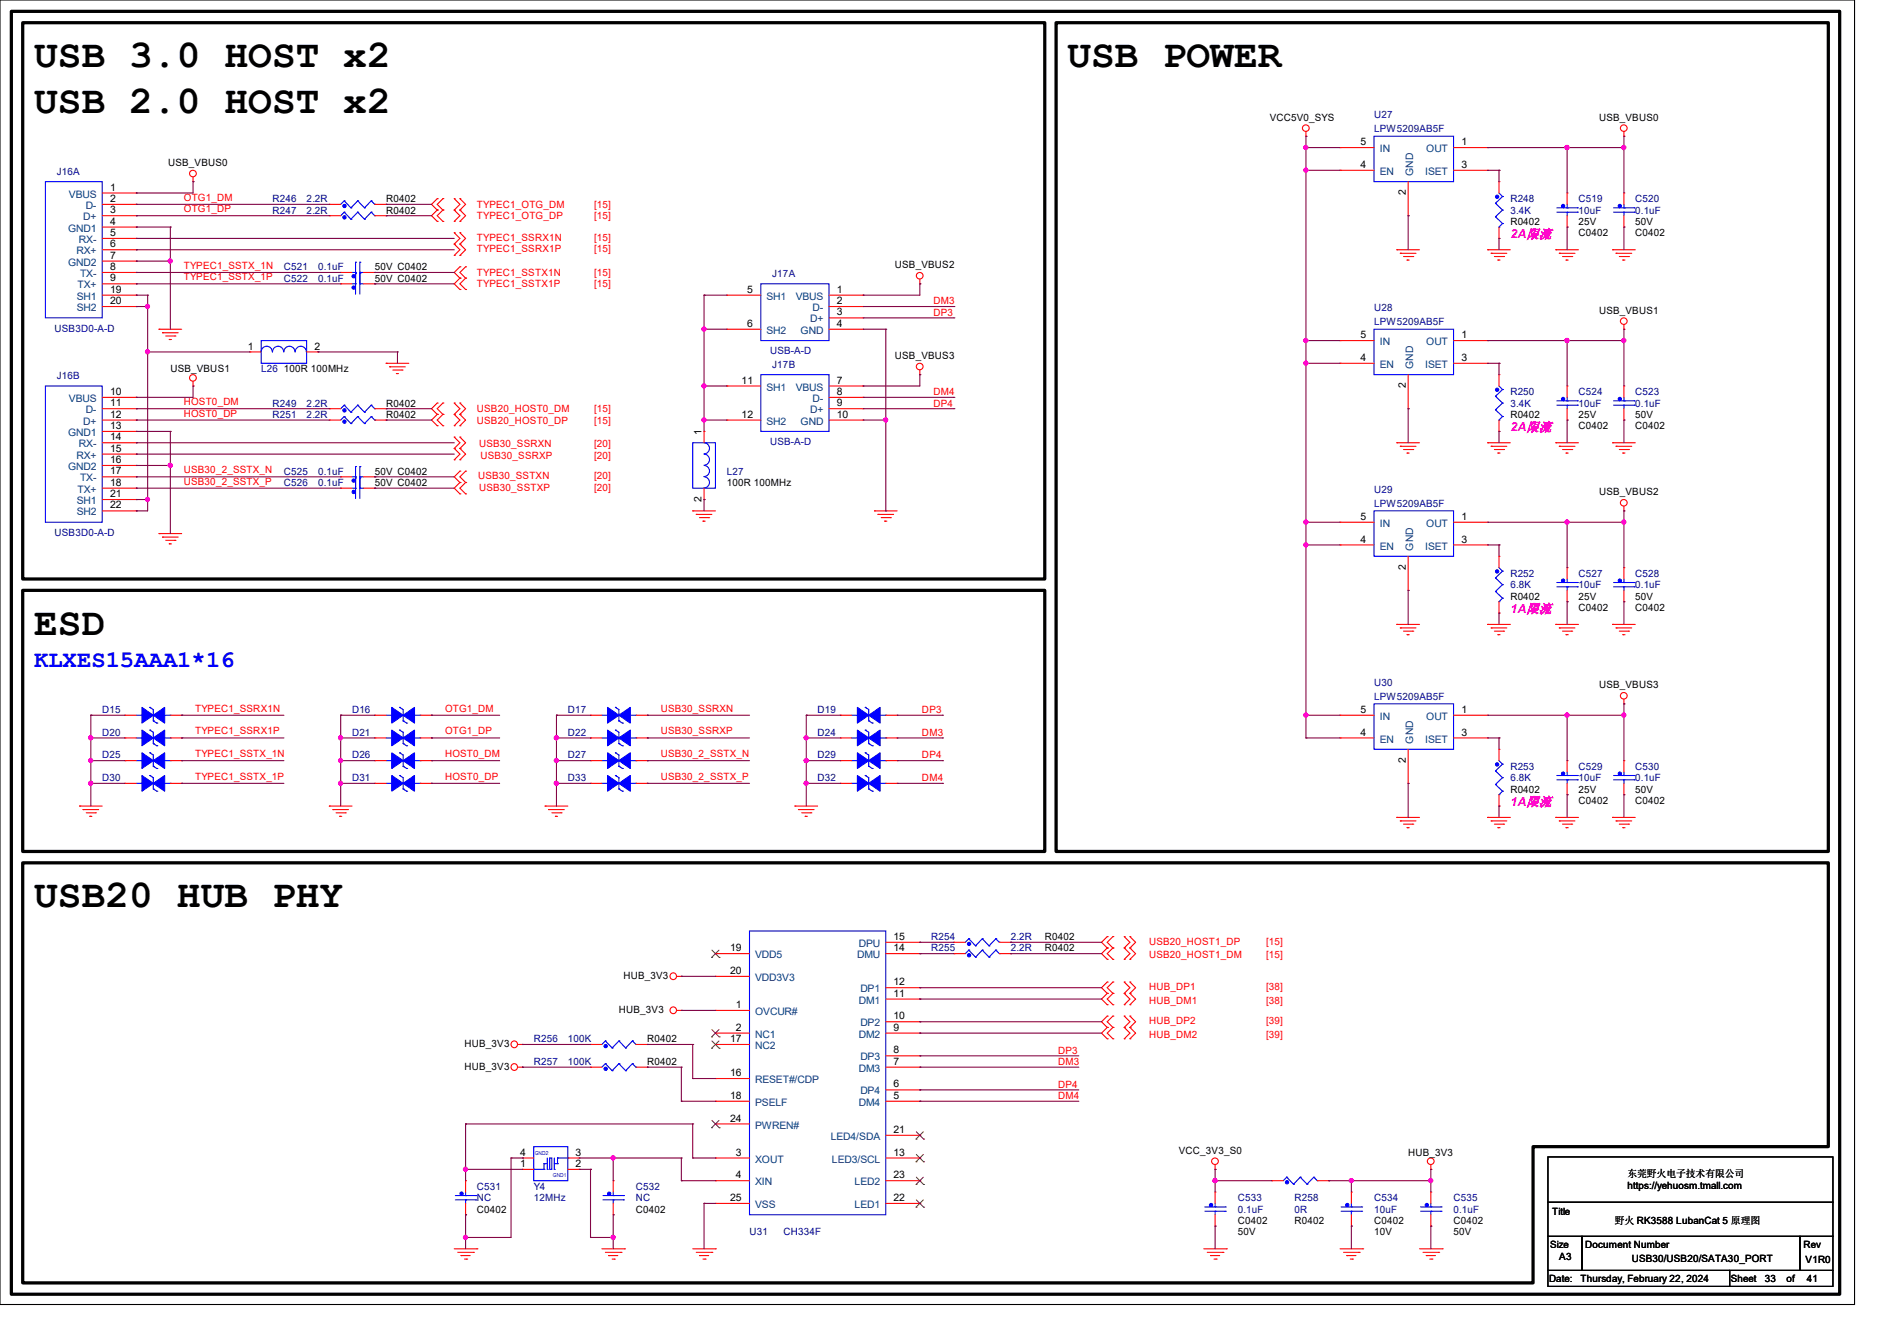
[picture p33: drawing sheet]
<svg xmlns="http://www.w3.org/2000/svg" width="297mm" height="210mm" viewBox="0 0 297 210" stroke-linecap="round" stroke-linejoin="round" font-family="sans-serif">
<defs><g id="words">
<g font-size="6.2">
<text x="5.3" y="10.5">USB 3.0 HOST x2</text>
<text x="167.1" y="10.5">USB POWER</text>
<text x="5.3" y="17.7">USB 2.0 HOST x2</text>
<text x="5.3" y="99.4">ESD</text>
<text x="5.3" y="142.1">USB20 HUB PHY</text>
</g>
<text font-size="3.7" fill="#00f" x="5.3" y="104.5">KLXES15AAA1*16</text>
<g font-size="1.9" fill="#f0f">
<text x="236.5" y="37.3">2A限流</text>
<text x="236.5" y="67.6">2A限流</text>
<text x="236.5" y="96">1A限流</text>
<text x="236.5" y="126.2">1A限流</text>
</g>
<g font-size="1.6">
<text x="198.8" y="18.9">VCC5V0_SYS</text>
<text x="213" y="22.7">5</text>
<text x="228.8" y="22.7">1</text>
<text x="250.4" y="18.9">USB_VBUS0</text>
<text x="17.2" y="29.8">1</text>
<text x="26.3" y="26">USB_VBUS0</text>
<text x="213" y="26.3">4</text>
<text x="228.8" y="26.3">3</text>
<text x="17.2" y="31.6">2</text>
<text x="17.2" y="33.4">3</text>
<text x="17.2" y="35.2">4</text>
<text x="60.5" y="33.4">R0402</text>
<text x="60.5" y="31.7">R0402</text>
<text x="220.1" y="30.6" transform="rotate(-90 220.1 30.6)">2</text>
<text x="236.5" y="35.2">R0402</text>
<text x="247.1" y="35.2">25V</text>
<text x="256" y="35.2">50V</text>
<text x="17.2" y="37">5</text>
<text x="17.2" y="38.7">6</text>
<text x="17.2" y="40.5">7</text>
<text x="140.1" y="42">USB_VBUS2</text>
<text x="247.1" y="37">C0402</text>
<text x="256" y="37">C0402</text>
<text x="17.2" y="42.3">8</text>
<text x="17.2" y="44.1">9</text>
<text x="17.2" y="45.8">19</text>
<text x="17.2" y="47.6">20</text>
<text x="58.7" y="42.3">50V C0402</text>
<text x="58.7" y="44.1">50V C0402</text>
<text x="117" y="45.8">5</text>
<text x="131" y="45.8">1</text>
<text x="131" y="47.6">2</text>
<text x="117" y="51.2">6</text>
<text x="131" y="49.4">3</text>
<text x="131" y="51.2">4</text>
<text x="213" y="53">5</text>
<text x="228.8" y="53">1</text>
<text x="250.4" y="49.1">USB_VBUS1</text>
<text x="26.7" y="58.3">USB_VBUS1</text>
<text x="38.8" y="54.7">1</text>
<text x="44.4" y="58.3">100R 100MHz</text>
<text x="49.2" y="54.7">2</text>
<text x="140.1" y="56.2">USB_VBUS3</text>
<text x="213" y="56.5">4</text>
<text x="228.8" y="56.5">3</text>
<text x="17.2" y="61.8">10</text>
<text x="17.2" y="63.6">11</text>
<text x="17.2" y="65.4">12</text>
<text x="60.5" y="65.4">R0402</text>
<text x="60.5" y="63.7">R0402</text>
<text x="116.1" y="60.1">11</text>
<text x="116.1" y="65.4">12</text>
<text x="131" y="60.1">7</text>
<text x="131" y="61.8">8</text>
<text x="131" y="63.6">9</text>
<text x="131" y="65.4">10</text>
<text x="220.1" y="60.8" transform="rotate(-90 220.1 60.8)">2</text>
<text x="236.5" y="65.4">R0402</text>
<text x="247.1" y="65.4">25V</text>
<text x="256" y="65.4">50V</text>
<text x="17.2" y="67.2">13</text>
<text x="17.2" y="69">14</text>
<text x="17.2" y="70.7">15</text>
<text x="109.9" y="68.1" transform="rotate(-90 109.9 68.1)">1</text>
<text x="247.1" y="67.2">C0402</text>
<text x="256" y="67.2">C0402</text>
<text x="17.2" y="72.5">16</text>
<text x="17.2" y="74.3">17</text>
<text x="17.2" y="76.1">18</text>
<text x="17.2" y="77.9">21</text>
<text x="58.7" y="74.3">50V C0402</text>
<text x="58.7" y="76.1">50V C0402</text>
<text x="113.8" y="76.1">100R 100MHz</text>
<text x="250.4" y="77.6">USB_VBUS2</text>
<text x="17.2" y="79.6">22</text>
<text x="109.9" y="78.6" transform="rotate(-90 109.9 78.6)">2</text>
<text x="213" y="81.4">5</text>
<text x="228.8" y="81.4">1</text>
<text x="213" y="85">4</text>
<text x="220.1" y="89.2" transform="rotate(-90 220.1 89.2)">2</text>
<text x="228.8" y="85">3</text>
<text x="236.5" y="93.9">R0402</text>
<text x="247.1" y="93.9">25V</text>
<text x="247.1" y="95.7">C0402</text>
<text x="256" y="93.9">50V</text>
<text x="256" y="95.7">C0402</text>
<text x="250.4" y="107.8">USB_VBUS3</text>
<text x="213" y="111.6">5</text>
<text x="228.8" y="111.6">1</text>
<text x="213" y="115.2">4</text>
<text x="220.1" y="119.5" transform="rotate(-90 220.1 119.5)">2</text>
<text x="228.8" y="115.2">3</text>
<text x="236.5" y="124.1">R0402</text>
<text x="247.1" y="124.1">25V</text>
<text x="247.1" y="125.9">C0402</text>
<text x="256" y="124.1">50V</text>
<text x="256" y="125.9">C0402</text>
<text x="114.3" y="149">19</text>
<text x="139.9" y="149">14</text>
<text x="139.9" y="147.2">15</text>
<text x="163.6" y="147.2">R0402</text>
<text x="163.6" y="149">R0402</text>
<text x="97.6" y="153.3">HUB_3V3</text>
<text x="114.3" y="152.5">20</text>
<text x="139.9" y="154.3">12</text>
<text x="96.9" y="158.6">HUB_3V3</text>
<text x="115.2" y="157.9">1</text>
<text x="115.2" y="161.4">2</text>
<text x="139.9" y="161.4">9</text>
<text x="139.9" y="159.6">10</text>
<text x="139.9" y="156.1">11</text>
<text x="72.7" y="167.5">HUB_3V3</text>
<text x="72.7" y="164">HUB_3V3</text>
<text x="101.3" y="163.2">R0402</text>
<text x="101.3" y="166.8">R0402</text>
<text x="114.3" y="163.2">17</text>
<text x="139.9" y="166.8">7</text>
<text x="139.9" y="165">8</text>
<text x="114.3" y="168.5">16</text>
<text x="114.3" y="172.1">18</text>
<text x="139.9" y="172.1">5</text>
<text x="139.9" y="170.3">6</text>
<text x="114.3" y="175.6">24</text>
<text x="139.9" y="177.4">21</text>
<text x="81.4" y="182.8">1</text>
<text x="81.4" y="181">4</text>
<text x="90.1" y="182.8">2</text>
<text x="90.1" y="181">3</text>
<text x="115.2" y="181">3</text>
<text x="115.2" y="184.5">4</text>
<text x="139.9" y="181">13</text>
<text x="139.9" y="184.5">23</text>
<text x="184.6" y="180.7">VCC_3V3_S0</text>
<text x="220.5" y="181">HUB_3V3</text>
<text x="254.8" y="184.4">东莞野火电子技术有限公司</text>
<text x="74.7" y="189.9">C0402</text>
<text x="99.6" y="189.9">C0402</text>
<text x="114.3" y="188.1">25</text>
<text x="139.9" y="188.1">22</text>
<text x="193.8" y="191.7">C0402</text>
<text x="202.7" y="191.7">R0402</text>
<text x="215.1" y="191.7">C0402</text>
<text x="227.6" y="191.7">C0402</text>
<text x="243" y="190.2">Title</text>
<text x="252.8" y="191.7">野火 RK3588 LubanCat 5 原理图</text>
<text x="254.8" y="186.2">https://yehuosm.tmall.com</text>
<text x="193.8" y="193.5">50V</text>
<text x="215.1" y="193.5">10V</text>
<text x="227.6" y="193.5">50V</text>
<text x="242.7" y="195.4">Size</text>
<text x="244.1" y="197.4">A3</text>
<text x="248.2" y="195.4">Document Number</text>
<text x="255.5" y="197.6">USB30/USB20/SATA30_PORT</text>
<text x="282.4" y="195.4">Rev</text>
<text x="282.7" y="197.7">V1R0</text>
<text x="242.5" y="200.7">Date:</text>
<text x="247.5" y="200.7">Thursday, February 22, 2024</text>
<text x="271" y="200.7">Sheet</text>
<text x="276.3" y="200.7">33</text>
<text x="279.7" y="200.7">of</text>
<text x="282.9" y="200.7">41</text>
</g>
<g font-size="1.6" fill="#000080">
<text x="215.1" y="18.5">U27</text>
<text x="215.1" y="20.7">LPW5209AB5F</text>
<text x="8.9" y="27.4">J16A</text>
<text x="42.7" y="33.4">R247</text>
<text x="42.7" y="31.7">R246</text>
<text x="48" y="33.4">2.2R</text>
<text x="48" y="31.7">2.2R</text>
<text x="236.5" y="31.7">R248</text>
<text x="236.5" y="33.4">3.4K</text>
<text x="247.1" y="31.7">C519</text>
<text x="247.1" y="33.4">10uF</text>
<text x="256" y="31.7">C520</text>
<text x="256" y="33.4">0.1uF</text>
<text x="44.4" y="42.3">C521</text>
<text x="44.4" y="44.1">C522</text>
<text x="49.8" y="42.3">0.1uF</text>
<text x="49.8" y="44.1">0.1uF</text>
<text x="120.9" y="43.4">J17A</text>
<text x="8.6" y="51.9">USB3D0-A-D</text>
<text x="215.1" y="48.7">U28</text>
<text x="215.1" y="50.9">LPW5209AB5F</text>
<text x="8.9" y="59.4">J16B</text>
<text x="40.9" y="58.3">L26</text>
<text x="120.6" y="55.5">USB-A-D</text>
<text x="120.9" y="57.6">J17B</text>
<text x="42.7" y="65.4">R251</text>
<text x="42.7" y="63.7">R249</text>
<text x="48" y="65.4">2.2R</text>
<text x="48" y="63.7">2.2R</text>
<text x="236.5" y="61.9">R250</text>
<text x="236.5" y="63.7">3.4K</text>
<text x="247.1" y="61.9">C524</text>
<text x="247.1" y="63.7">10uF</text>
<text x="256" y="61.9">C523</text>
<text x="256" y="63.7">0.1uF</text>
<text x="120.6" y="69.7">USB-A-D</text>
<text x="44.4" y="74.3">C525</text>
<text x="44.4" y="76.1">C526</text>
<text x="49.8" y="74.3">0.1uF</text>
<text x="49.8" y="76.1">0.1uF</text>
<text x="113.8" y="74.3">L27</text>
<text x="215.1" y="77.2">U29</text>
<text x="8.6" y="83.9">USB3D0-A-D</text>
<text x="215.1" y="79.3">LPW5209AB5F</text>
<text x="236.5" y="90.3">R252</text>
<text x="236.5" y="92.1">6.8K</text>
<text x="247.1" y="90.3">C527</text>
<text x="247.1" y="92.1">10uF</text>
<text x="256" y="90.3">C528</text>
<text x="256" y="92.1">0.1uF</text>
<text x="215.1" y="107.4">U30</text>
<text x="16" y="111.7">D15</text>
<text x="55.1" y="111.7">D16</text>
<text x="88.9" y="111.7">D17</text>
<text x="128" y="111.7">D19</text>
<text x="215.1" y="109.6">LPW5209AB5F</text>
<text x="16" y="118.8">D25</text>
<text x="16" y="115.2">D20</text>
<text x="55.1" y="115.2">D21</text>
<text x="55.1" y="118.8">D26</text>
<text x="88.9" y="115.2">D22</text>
<text x="88.9" y="118.8">D27</text>
<text x="128" y="115.2">D24</text>
<text x="128" y="118.8">D29</text>
<text x="16" y="122.3">D30</text>
<text x="55.1" y="122.3">D31</text>
<text x="88.9" y="122.3">D33</text>
<text x="128" y="122.3">D32</text>
<text x="236.5" y="120.6">R253</text>
<text x="236.5" y="122.3">6.8K</text>
<text x="247.1" y="120.6">C529</text>
<text x="247.1" y="122.3">10uF</text>
<text x="256" y="120.6">C530</text>
<text x="256" y="122.3">0.1uF</text>
<text x="145.8" y="147.2">R254</text>
<text x="145.8" y="149">R255</text>
<text x="158.2" y="147.2">2.2R</text>
<text x="158.2" y="149">2.2R</text>
<text x="83.6" y="163.2">R256</text>
<text x="83.6" y="166.8">R257</text>
<text x="88.9" y="163.2">100K</text>
<text x="88.9" y="166.8">100K</text>
<text x="74.7" y="186.3">C531</text>
<text x="74.7" y="188.1">NC</text>
<text x="83.6" y="186.3">Y4</text>
<text x="83.6" y="188.1">12MHz</text>
<text x="99.6" y="186.3">C532</text>
<text x="99.6" y="188.1">NC</text>
<text x="193.8" y="188.1">C533</text>
<text x="193.8" y="189.9">0.1uF</text>
<text x="202.7" y="188.1">R258</text>
<text x="202.7" y="189.9">0R</text>
<text x="215.1" y="188.1">C534</text>
<text x="215.1" y="189.9">10uF</text>
<text x="227.6" y="188.1">C535</text>
<text x="227.6" y="189.9">0.1uF</text>
<text x="117.3" y="193.5">U31</text>
<text x="122.7" y="193.5">CH334F</text>
</g>
<g font-size="1.6" fill="#004080">
<text x="216" y="23.8">IN</text>
<text x="223.3" y="23.8">OUT</text>
<text x="216" y="27.4">EN</text>
<text x="221.2" y="27.6" transform="rotate(-90 221.2 27.6)">GND</text>
<text x="223.1" y="27.4">ISET</text>
<text x="10.8" y="30.9">VBUS</text>
<text x="13" y="34.5">D+</text>
<text x="13.4" y="32.7">D-</text>
<text x="10.7" y="36.3">GND1</text>
<text x="10.7" y="41.6">GND2</text>
<text x="12" y="39.8">RX+</text>
<text x="12.4" y="38.1">RX-</text>
<text x="12" y="46.9">SH1</text>
<text x="12.1" y="45.2">TX+</text>
<text x="12.5" y="43.4">TX-</text>
<text x="120" y="46.9">SH1</text>
<text x="124.6" y="46.9">VBUS</text>
<text x="12" y="48.7">SH2</text>
<text x="120" y="52.3">SH2</text>
<text x="125.3" y="52.3">GND</text>
<text x="126.8" y="50.5">D+</text>
<text x="127.2" y="48.7">D-</text>
<text x="216" y="54.1">IN</text>
<text x="216" y="57.6">EN</text>
<text x="221.2" y="57.8" transform="rotate(-90 221.2 57.8)">GND</text>
<text x="223.1" y="57.6">ISET</text>
<text x="223.3" y="54.1">OUT</text>
<text x="10.8" y="63">VBUS</text>
<text x="13.4" y="64.7">D-</text>
<text x="120" y="61.2">SH1</text>
<text x="124.6" y="61.2">VBUS</text>
<text x="126.8" y="64.7">D+</text>
<text x="127.2" y="63">D-</text>
<text x="10.7" y="68.3">GND1</text>
<text x="12" y="71.8">RX+</text>
<text x="12.4" y="70.1">RX-</text>
<text x="13" y="66.5">D+</text>
<text x="120" y="66.5">SH2</text>
<text x="125.3" y="66.5">GND</text>
<text x="10.7" y="73.6">GND2</text>
<text x="12.1" y="77.2">TX+</text>
<text x="12.5" y="75.4">TX-</text>
<text x="12" y="79">SH1</text>
<text x="12" y="80.7">SH2</text>
<text x="216" y="82.5">IN</text>
<text x="223.3" y="82.5">OUT</text>
<text x="216" y="86.1">EN</text>
<text x="221.2" y="86.2" transform="rotate(-90 221.2 86.2)">GND</text>
<text x="223.1" y="86.1">ISET</text>
<text x="216" y="112.7">IN</text>
<text x="223.3" y="112.7">OUT</text>
<text x="216" y="116.3">EN</text>
<text x="221.2" y="116.5" transform="rotate(-90 221.2 116.5)">GND</text>
<text x="223.1" y="116.3">ISET</text>
<text x="134.4" y="148.3">DPU</text>
<text x="118.2" y="150.1">VDD5</text>
<text x="118.2" y="153.6">VDD3V3</text>
<text x="134.2" y="150.1">DMU</text>
<text x="134.7" y="155.4">DP1</text>
<text x="118.2" y="159">OVCUR#</text>
<text x="134.4" y="157.2">DM1</text>
<text x="134.7" y="160.7">DP2</text>
<text x="118.2" y="162.5">NC1</text>
<text x="118.2" y="164.3">NC2</text>
<text x="134.4" y="167.9">DM3</text>
<text x="134.4" y="162.5">DM2</text>
<text x="134.7" y="166.1">DP3</text>
<text x="118.2" y="169.6">RESET#/CDP</text>
<text x="118.2" y="173.2">PSELF</text>
<text x="134.4" y="173.2">DM4</text>
<text x="134.7" y="171.4">DP4</text>
<text x="118.2" y="176.7">PWREN#</text>
<text x="130.1" y="178.5">LED4/SDA</text>
<text x="118.2" y="182.1">XOUT</text>
<text x="118.2" y="185.6">XIN</text>
<text x="130.3" y="182.1">LED3/SCL</text>
<text x="133.8" y="185.6">LED2</text>
<text x="118.2" y="189.2">VSS</text>
<text x="133.8" y="189.2">LED1</text>
</g>
<g font-size="1.6" fill="#f00">
<text x="28.8" y="31.5">OTG1_DM</text>
<text x="28.8" y="33.2">OTG1_DP</text>
<text x="74.7" y="32.6">TYPEC1_OTG_DM</text>
<text x="74.7" y="34.3">TYPEC1_OTG_DP</text>
<text x="93" y="32.6">[15]</text>
<text x="93" y="34.3">[15]</text>
<text x="74.7" y="37.7">TYPEC1_SSRX1N</text>
<text x="74.7" y="39.5">TYPEC1_SSRX1P</text>
<text x="93" y="37.7">[15]</text>
<text x="93" y="39.5">[15]</text>
<text x="28.8" y="42.1">TYPEC1_SSTX_1N</text>
<text x="28.8" y="43.9">TYPEC1_SSTX_1P</text>
<text x="74.7" y="43.2">TYPEC1_SSTX1N</text>
<text x="74.7" y="45">TYPEC1_SSTX1P</text>
<text x="93" y="43.2">[15]</text>
<text x="93" y="45">[15]</text>
<text x="146.1" y="47.7">DM3</text>
<text x="146.1" y="49.4">DP3</text>
<text x="28.8" y="63.5">HOST0_DM</text>
<text x="28.8" y="65.2">HOST0_DP</text>
<text x="74.7" y="64.6">USB20_HOST0_DM</text>
<text x="93" y="64.6">[15]</text>
<text x="146.1" y="61.9">DM4</text>
<text x="146.1" y="63.7">DP4</text>
<text x="74.7" y="66.3">USB20_HOST0_DP</text>
<text x="75" y="70.1">USB30_SSRXN</text>
<text x="75.2" y="71.8">USB30_SSRXP</text>
<text x="93" y="71.8">[20]</text>
<text x="93" y="66.3">[15]</text>
<text x="93" y="70.1">[20]</text>
<text x="28.8" y="74.1">USB30_2_SSTX_N</text>
<text x="28.8" y="75.9">USB30_2_SSTX_P</text>
<text x="74.8" y="75.1">USB30_SSTXN</text>
<text x="75" y="76.8">USB30_SSTXP</text>
<text x="93" y="75.1">[20]</text>
<text x="93" y="76.8">[20]</text>
<text x="30.6" y="111.5">TYPEC1_SSRX1N</text>
<text x="69.7" y="111.5">OTG1_DM</text>
<text x="103.5" y="111.5">USB30_SSRXN</text>
<text x="144.4" y="111.7">DP3</text>
<text x="30.6" y="115">TYPEC1_SSRX1P</text>
<text x="30.6" y="118.6">TYPEC1_SSTX_1N</text>
<text x="69.7" y="115">OTG1_DP</text>
<text x="69.7" y="118.6">HOST0_DM</text>
<text x="103.5" y="115">USB30_SSRXP</text>
<text x="103.5" y="118.6">USB30_2_SSTX_N</text>
<text x="144.4" y="115.2">DM3</text>
<text x="144.4" y="118.8">DP4</text>
<text x="30.6" y="122.1">TYPEC1_SSTX_1P</text>
<text x="69.7" y="122.1">HOST0_DP</text>
<text x="103.5" y="122.1">USB30_2_SSTX_P</text>
<text x="144.4" y="122.3">DM4</text>
<text x="179.9" y="148">USB20_HOST1_DP</text>
<text x="198.3" y="148">[15]</text>
<text x="179.9" y="150.1">USB20_HOST1_DM</text>
<text x="179.9" y="155.1">HUB_DP1</text>
<text x="198.3" y="150.1">[15]</text>
<text x="198.3" y="155.1">[38]</text>
<text x="179.9" y="157.2">HUB_DM1</text>
<text x="179.9" y="160.4">HUB_DP2</text>
<text x="198.3" y="157.2">[38]</text>
<text x="198.3" y="160.4">[39]</text>
<text x="165.7" y="166.8">DM3</text>
<text x="165.7" y="165">DP3</text>
<text x="179.9" y="162.5">HUB_DM2</text>
<text x="198.3" y="162.5">[39]</text>
<text x="165.7" y="172.1">DM4</text>
<text x="165.7" y="170.3">DP4</text>
</g>
<g font-size=".8" fill="#00f">
<text x="83.7" y="180.9">GND2</text>
<text x="86.6" y="184.3">GND1</text>
</g>
</g></defs>
<path d="M0 0h290.4v204.3h-290.4zM242.4 181.2h44.6v7.1h-44.6zM242.4 188.3h44.6v5.3h-44.6zM242.4 193.6h5.3v5.4h-5.3zM242.4 199h28.4v2.5h-28.4zM247.7 193.6h34.1v5.4h-34.1zM270.8 199h16.2v2.5h-16.2zM281.8 193.6h5.2v5.4h-5.2z" fill="none" stroke="#000" stroke-width=".17"/>
<path d="M1.8 1.8h286.2v200.9h-286.2zM3.6 3.6h160v87.1h-160zM165.4 3.6h120.9v129.7h-120.9zM3.6 92.5h160v40.8h-160zM3.6 135.1h282.7v44.5h-46.3v21.3h-236.4z" fill="none" stroke="#000" stroke-width=".51"/>
<g fill="none" stroke="#f00" stroke-width=".17">
<path d="M16 39.1h5.3M16 33.8h5.3M16 30.2h5.3M16 32h5.3M16 35.6h5.3M16 37.3h5.3M21.3 30.2h.1M21.3 32h.1M21.3 33.8h.1M21.3 35.6h.1M21.3 37.3h.1M21.3 39.1h.1"/>
<path d="M30.2 28.4h.1M30.2 27.7v.7M51.6 33.8h.1M51.6 32h.1M51.6 33.8h1.7M51.6 32h1.7M58.7 33.8h1.8M58.7 32h1.8M60.5 33.8h.1M60.5 32h.1M68.5 31.1h.1M68.5 32.9h.1"/>
<path d="M68.5 34.7h.1M68.5 31.1l-.9 .9 .9 .9M68.5 32.9l-.9 .9 .9 .9M69.3 32.9h.1M69.3 31.1h.1M69.3 34.7h.1M69.3 32.9l-.8 .9 .8 .9M69.3 31.1l-.8 .9 .8 .9M71.1 38.2h.1M71.1 36.4h.1M71.1 32.9h.1M71.1 31.1h.1"/>
<path d="M71.1 34.7h.1M71.1 36.4l.9 .9-.9 .9M71.1 38.2l.9 .9-.9 .9M71.1 31.1l.9 .9-.9 .9M71.1 32.9l.9 .9-.9 .9M72 38.2h.1M72 36.4h.1M72 32.9h.1M72 31.1h.1M72 34.7h.1M72 36.4l.9 .9-.9 .9M72 38.2l.9 .9-.9 .9"/>
<path d="M72 31.1l.9 .9-.9 .9M72 32.9l.9 .9-.9 .9M204.5 21.3h.1M204.5 20.6v.7M209.8 23.1h.1M209.8 26.7h.1M209.8 23.1h5.3M209.8 26.7h5.3M218.7 39.1h.1M218.7 39.1h3.5M219.2 39.7h.1M219.2 39.7h2.5"/>
<path d="M220.5 33.8h.1M220.5 28.4v5.4M227.6 23.1h5.3M227.6 26.7h5.3M232.9 39.1h.1M232.9 26.7h.1M232.9 23.1h.1M232.9 39.1h3.6M233.5 39.7h.1M233.5 39.7h2.4M234.7 28.4h.1M234.7 37.3h.1"/>
<path d="M234.7 28.4v1.8M234.7 35.6v1.7M243.6 39.1h.1M243.6 39.1h3.5M244.1 39.7h.1M244.1 39.7h2.5M245.4 30.2h.1M245.4 35.6h.1M245.4 30.2v1.8M245.4 33.8v1.8M252.5 39.1h.1M252.5 39.1h3.5"/>
<path d="M253 39.7h.1M253 39.7h2.5M254.3 21.3h.1M254.3 30.2h.1M254.3 35.6h.1M254.3 20.6v.7M254.3 30.2v1.8M254.3 33.8v1.8M16 40.9h5.3M16 42.7h5.3M16 44.4h5.3M16 46.2h5.3"/>
<path d="M16 48h5.3M21.3 40.9h.1M21.3 42.7h.1M21.3 44.4h.1M21.3 46.2h.1M21.3 48h.1M24.9 51.6h.1M24.9 51.6h3.5M25.4 52.1h.1M25.4 52.1h2.5M26 52.6h1.4M26.5 53.2h.1"/>
<path d="M26.5 53.2h.3M27.4 52.6h.1M30.2 59.7v.8M39.1 55.1h.1M39.1 55.1h1.8M48 55.1h1.8M49.8 55.1h.1M53.3 42.7h.1M53.3 44.4h.1M53.3 42.7h1.8M53.3 44.4h1.8M56.9 42.7h1.8"/>
<path d="M56.9 44.4h1.8M58.7 42.7h.1M58.7 44.4h.1M60.5 56.9h.1M60.5 56.9h3.5M61 57.4h.1M61 57.4h2.5M61.5 58h1.4M62.1 58.5h.1M62.1 58.5h.3M62.9 58h.1M71.1 40h.1"/>
<path d="M72 41.8h.1M72 43.6h.1M72 45.3h.1M72 40h.1M72 41.8l-.9 .9 .9 .9M72 43.6l-.9 .8 .9 .9M72.9 43.6h.1M72.9 41.8h.1M72.9 45.3h.1M72.9 41.8l-.9 .9 .9 .9M72.9 43.6l-.9 .8 .9 .9M113.8 46.2h.1"/>
<path d="M113.8 51.6h.1M113.8 51.6h5.3M113.8 46.2h5.3M129.8 51.6h5.3M129.8 46.2h5.3M129.8 48h5.3M129.8 49.8h5.3M135.1 46.2h.1M135.1 48h.1M135.1 49.8h.1M135.1 51.6h.1M144 44.4h.1"/>
<path d="M144 58.7h.1M144 43.7v.7M144 58v.7M209.8 53.3h.1M209.8 56.9h.1M209.8 56.9h5.3M209.8 53.3h5.3M219.8 40.2h1.4M220.3 40.7h.1M220.3 40.7h.3M220.5 58.7v5.3M221.2 40.2h.1"/>
<path d="M227.6 56.9h5.3M227.6 53.3h5.3M232.9 56.9h.1M232.9 53.3h.1M234 40.2h1.4M234.5 40.7h.1M234.5 40.7h.4M234.7 58.7h.1M234.7 58.7v1.8M235.4 40.2h.1M244.6 40.2h1.5M245.2 40.7h.1"/>
<path d="M245.2 40.7h.3M246.1 40.2h.1M253.5 40.2h1.5M254.1 40.7h.1M254.1 40.7h.3M254.3 51.6h.1M254.3 50.8v.8M255 40.2h.1M16 69.3h5.3M16 74.7h5.3M16 65.8h5.3M16 62.2h5.3"/>
<path d="M16 64h5.3M16 67.6h5.3M16 71.1h5.3M16 72.9h5.3M16 76.5h5.3M16 78.2h5.3M21.3 62.2h.1M21.3 64h.1M21.3 65.8h.1M21.3 67.6h.1M21.3 69.3h.1M21.3 71.1h.1"/>
<path d="M21.3 72.9h.1M21.3 74.7h.1M21.3 76.5h.1M21.3 78.2h.1M30.2 60.5h.1M51.6 65.8h.1M51.6 64h.1M51.6 65.8h1.7M51.6 64h1.7M53.3 74.7h.1M53.3 76.5h.1M53.3 74.7h1.8"/>
<path d="M53.3 76.5h1.8M56.9 74.7h1.8M56.9 76.5h1.8M58.7 74.7h.1M58.7 76.5h.1M58.7 65.8h1.8M58.7 64h1.8M60.5 65.8h.1M60.5 64h.1M68.5 64.9h.1M68.5 66.7h.1M68.5 63.1h.1"/>
<path d="M68.5 64.9l-.9 .9 .9 .9M68.5 63.1l-.9 .9 .9 .9M69.3 66.7h.1M69.3 64.9h.1M69.3 63.1h.1M69.3 64.9l-.8 .9 .8 .9M69.3 63.1l-.8 .9 .8 .9M71.1 66.7h.1M71.1 64.9h.1M71.1 63.1h.1M71.1 70.2h.1M71.1 72h.1"/>
<path d="M71.1 68.5h.1M71.1 68.5l.9 .8-.9 .9M71.1 64.9l.9 .9-.9 .9M71.1 63.1l.9 .9-.9 .9M71.1 70.2l.9 .9-.9 .9M72 66.7h.1M72 64.9h.1M72 63.1h.1M72 77.3h.1M72 75.6h.1M72 73.8h.1M72 70.2h.1"/>
<path d="M72 72h.1M72 68.5h.1M72 70.2l.9 .9-.9 .9M72 64.9l.9 .9-.9 .9M72 68.5l.9 .8-.9 .9M72 63.1l.9 .9-.9 .9M72 75.6l-.9 .9 .9 .8M72 73.8l-.9 .9 .9 .9M72.9 75.6h.1M72.9 77.3h.1M72.9 73.8h.1M72.9 75.6l-.9 .9 .9 .8"/>
<path d="M72.9 73.8l-.9 .9 .9 .9M110.2 67.6h.1M110.2 78.2h.1M110.2 67.6v1.7M110.2 76.5v1.7M113.8 60.5h.1M113.8 65.8h.1M113.8 65.8h5.3M113.8 60.5h5.3M129.8 65.8h5.3M129.8 60.5h5.3M129.8 62.2h5.3"/>
<path d="M129.8 64h5.3M135.1 60.5h.1M135.1 62.2h.1M135.1 64h.1M135.1 65.8h.1M218.7 69.3h.1M218.7 69.3h3.5M219.2 69.9h.1M219.2 69.9h2.5M219.8 70.4h1.4M220.3 71h.1M220.3 71h.3"/>
<path d="M220.5 64h.1M221.2 70.4h.1M232.9 69.3h.1M232.9 69.3h3.6M233.5 69.9h.1M233.5 69.9h2.4M234 70.4h1.4M234.5 71h.1M234.5 71h.4M234.7 67.6h.1M234.7 65.8v1.8M235.4 70.4h.1"/>
<path d="M243.6 69.3h.1M243.6 69.3h3.5M244.1 69.9h.1M244.1 69.9h2.5M244.6 70.4h1.5M245.2 71h.1M245.2 71h.3M245.4 60.5h.1M245.4 65.8h.1M245.4 60.5v1.7M245.4 64v1.8M246.1 70.4h.1"/>
<path d="M252.5 69.3h.1M252.5 69.3h3.5M253 69.9h.1M253 69.9h2.5M253.5 70.4h1.5M254.1 71h.1M254.1 71h.3M254.3 60.5h.1M254.3 65.8h.1M254.3 60.5v1.7M254.3 64v1.8M254.3 79.3v.7"/>
<path d="M255 70.4h.1M16 80h5.3M21.3 80h.1M24.9 83.6h.1M24.9 83.6h3.5M25.4 84.1h.1M25.4 84.1h2.5M26 84.6h1.4M26.5 85.2h.1M26.5 85.2h.3M27.4 84.6h.1M108.5 80h.1"/>
<path d="M108.5 80h3.5M109 80.6h.1M109 80.6h2.5M109.5 81.1h1.5M110.1 81.6h.1M110.1 81.6h.3M111 81.1h.1M136.9 80h.1M136.9 80h3.6M137.5 80.6h.1M137.5 80.6h2.4M138 81.1h1.4"/>
<path d="M138.5 81.6h.1M138.5 81.6h.4M139.4 81.1h.1M209.8 81.8h.1M209.8 85.3h.1M209.8 81.8h5.3M209.8 85.3h5.3M218.7 97.8h.1M218.7 97.8h3.5M219.2 98.3h.1M219.2 98.3h2.5M219.8 98.8h1.4"/>
<path d="M220.3 99.4h.1M220.3 99.4h.3M220.5 92.5h.1M220.5 87.1v5.4M221.2 98.8h.1M227.6 81.8h5.3M227.6 85.3h5.3M232.9 97.8h.1M232.9 85.3h.1M232.9 81.8h.1M232.9 97.8h3.6M233.5 98.3h.1"/>
<path d="M233.5 98.3h2.4M234 98.8h1.4M234.5 99.4h.1M234.5 99.4h.4M234.7 87.1h.1M234.7 96h.1M234.7 87.1v1.8M234.7 94.2v1.8M235.4 98.8h.1M243.6 97.8h.1M243.6 97.8h3.5M244.1 98.3h.1"/>
<path d="M244.1 98.3h2.5M244.6 98.8h1.5M245.2 99.4h.1M245.2 99.4h.3M245.4 88.9h.1M245.4 94.2h.1M245.4 88.9v1.8M245.4 92.5v1.7M246.1 98.8h.1M252.5 97.8h.1M252.5 97.8h3.5M253 98.3h.1"/>
<path d="M253 98.3h2.5M253.5 98.8h1.5M254.1 99.4h.1M254.1 99.4h.3M254.3 80h.1M254.3 88.9h.1M254.3 94.2h.1M254.3 88.9v1.8M254.3 92.5v1.7M255 98.8h.1M19.6 119.1h.1M19.6 112h.1"/>
<path d="M19.6 115.6h.1M19.6 112h1.7M19.6 115.6h1.7M19.6 119.1h1.7M26.7 112h1.7M26.7 115.6h1.7M26.7 119.1h1.7M28.4 119.1h.1M28.4 112h.1M28.4 115.6h.1M58.7 112h.1M58.7 115.6h.1"/>
<path d="M58.7 119.1h.1M58.7 112h1.8M58.7 115.6h1.8M58.7 119.1h1.8M65.8 112h1.8M65.8 115.6h1.8M65.8 119.1h1.8M67.6 112h.1M67.6 115.6h.1M67.6 119.1h.1M92.5 112h.1M92.5 115.6h.1"/>
<path d="M92.5 119.1h.1M92.5 112h1.7M92.5 115.6h1.7M92.5 119.1h1.7M99.6 112h1.7M99.6 115.6h1.7M99.6 119.1h1.7M101.3 112h.1M101.3 115.6h.1M101.3 119.1h.1M131.6 112h.1M131.6 115.6h.1"/>
<path d="M131.6 119.1h.1M131.6 112h1.7M131.6 115.6h1.7M131.6 119.1h1.7M138.7 112h1.8M138.7 115.6h1.8M138.7 119.1h1.8M140.5 112h.1M140.5 115.6h.1M140.5 119.1h.1M209.8 112h.1M209.8 115.6h.1"/>
<path d="M209.8 112h5.3M209.8 115.6h5.3M220.5 117.3v5.4M227.6 112h5.3M227.6 115.6h5.3M232.9 115.6h.1M232.9 112h.1M234.7 117.3h.1M234.7 117.3v1.8M245.4 119.1h.1M245.4 119.1v1.8M254.3 110.2h.1"/>
<path d="M254.3 119.1h.1M254.3 109.5v.7M254.3 119.1v1.8M12.4 126.2h.1M12.4 126.2h3.6M13 126.8h.1M13 126.8h2.5M13.5 127.3h1.4M14.1 127.8h.1M14.1 127.8h.3M14.9 127.3h.1M19.6 122.7h.1"/>
<path d="M19.6 122.7h1.7M26.7 122.7h1.7M28.4 122.7h.1M51.6 126.2h.1M51.6 126.2h3.5M52.1 126.8h.1M52.1 126.8h2.5M52.6 127.3h1.5M53.2 127.8h.1M53.2 127.8h.3M54.1 127.3h.1M58.7 122.7h.1"/>
<path d="M58.7 122.7h1.8M65.8 122.7h1.8M67.6 122.7h.1M85.3 126.2h.1M85.3 126.2h3.6M85.9 126.8h.1M85.9 126.8h2.4M86.4 127.3h1.4M87 127.8h.1M87 127.8h.3M87.8 127.3h.1M92.5 122.7h.1"/>
<path d="M92.5 122.7h1.7M99.6 122.7h1.7M101.3 122.7h.1M124.5 126.2h.1M124.5 126.2h3.5M125 126.8h.1M125 126.8h2.5M125.5 127.3h1.5M126.1 127.8h.1M126.1 127.8h.3M127 127.3h.1M131.6 122.7h.1"/>
<path d="M131.6 122.7h1.7M138.7 122.7h1.8M140.5 122.7h.1M218.7 128h.1M218.7 128h3.5M219.2 128.6h.1M219.2 128.6h2.5M219.8 129.1h1.4M220.3 129.6h.1M220.3 129.6h.3M220.5 122.7h.1M221.2 129.1h.1"/>
<path d="M232.9 128h.1M232.9 128h3.6M233.5 128.6h.1M233.5 128.6h2.4M234 129.1h1.4M234.5 129.6h.1M234.5 129.6h.4M234.7 126.2h.1M234.7 124.5v1.7M235.4 129.1h.1M243.6 128h.1M243.6 128h3.5"/>
<path d="M244.1 128.6h.1M244.1 128.6h2.5M244.6 129.1h1.5M245.2 129.6h.1M245.2 129.6h.3M245.4 124.5h.1M245.4 122.7v1.8M246.1 129.1h.1M252.5 128h.1M252.5 128h3.5M253 128.6h.1M253 128.6h2.5"/>
<path d="M253.5 129.1h1.5M254.1 129.6h.1M254.1 129.6h.3M254.3 124.5h.1M254.3 122.7v1.8M255 129.1h.1M106 152.9h.7M106 158.2h.7M106.7 152.9h.1M106.7 158.2h.1M112 158.2h.1M112 149.4h.1"/>
<path d="M112 152.9h.1M112 152.9h5.3M112 158.2h5.3M112 149.4h5.3M138.7 156.5h5.3M138.7 154.7h5.3M138.7 149.4h5.3M138.7 147.6h5.3M144 156.5h.1M144 154.7h.1M144 149.4h.1M144 147.6h.1"/>
<path d="M149.4 147.6h.1M149.4 149.4h.1M149.4 149.4h1.7M149.4 147.6h1.7M156.5 149.4h1.7M156.5 147.6h1.7M158.2 147.6h.1M158.2 149.4h.1M173.4 148.5h.1M173.4 150.2h.1M173.4 146.7h.1M173.4 155.6h.1"/>
<path d="M173.4 157.4h.1M173.4 153.8h.1M173.4 159.1h.1M173.4 148.5l-.9 .9 .9 .8M173.4 153.8l-.9 .9 .9 .9M173.4 146.7l-.9 .9 .9 .9M173.4 155.6l-.9 .9 .9 .9M173.4 159.1l-.9 .9 .9 .9M174.2 150.2h.1M174.2 148.5h.1M174.2 146.7h.1M174.2 157.4h.1"/>
<path d="M174.2 155.6h.1M174.2 153.8h.1M174.2 159.1h.1M174.2 148.5l-.8 .9 .8 .8M174.2 146.7l-.8 .9 .8 .9M174.2 155.6l-.8 .9 .8 .9M174.2 159.1l-.8 .9 .8 .9M174.2 153.8l-.8 .9 .8 .9M176 150.2h.1M176 148.5h.1M176 146.7h.1M176 157.4h.1"/>
<path d="M176 155.6h.1M176 153.8h.1M176 159.1h.1M176 148.5l.9 .9-.9 .8M176 146.7l.9 .9-.9 .9M176 159.1l.9 .9-.9 .9M176 155.6l.9 .9-.9 .9M176 153.8l.9 .9-.9 .9M176.9 150.2h.1M176.9 148.5h.1M176.9 146.7h.1M176.9 157.4h.1"/>
<path d="M176.9 155.6h.1M176.9 153.8h.1M176.9 159.1h.1M176.9 153.8l.9 .9-.9 .9M176.9 148.5l.9 .9-.9 .8M176.9 146.7l.9 .9-.9 .9M176.9 155.6l.9 .9-.9 .9M176.9 159.1l.9 .9-.9 .9M81.1 167.1h.7M81.1 163.6h.7M81.8 167.1h.1M81.8 163.6h.1"/>
<path d="M92.5 163.6h.1M92.5 167.1h.1M92.5 167.1h1.7M92.5 163.6h1.7M99.6 167.1h1.7M99.6 163.6h1.7M101.3 163.6h.1M101.3 167.1h.1M112 161.8h.1M112 168.9h.1M112 163.6h.1M112 172.5h.1"/>
<path d="M112 176h.1M112 163.6h5.3M112 161.8h5.3M112 172.5h5.3M112 168.9h5.3M112 176h5.3M138.7 167.1h5.3M138.7 161.8h5.3M138.7 172.5h5.3M138.7 170.7h5.3M138.7 165.4h5.3M138.7 160h5.3"/>
<path d="M138.7 177.8h5.3M144 172.5h.1M144 170.7h.1M144 167.1h.1M144 165.4h.1M144 161.8h.1M144 160h.1M144 177.8h.1M173.4 160.9h.1M173.4 162.7h.1M173.4 160.9l-.9 .9 .9 .9M174.2 162.7h.1"/>
<path d="M174.2 160.9h.1M174.2 160.9l-.8 .9 .8 .9M176 162.7h.1M176 160.9h.1M176 160.9l.9 .9-.9 .9M176.9 162.7h.1M176.9 160.9h.1M176.9 160.9l.9 .9-.9 .9M71.1 195.6h3.6M71.7 196.1h2.4M72.2 196.6h.1M72.2 196.6h1.4"/>
<path d="M72.7 197.2h.4M72.9 184.9h.1M72.9 190.2h.1M72.9 184.9v1.8M72.9 188.5v1.7M73.1 197.2h.1M74.1 196.1h.1M74.7 195.6h.1M81.8 183.1h.1M81.8 181.4h.1M81.8 181.4h1.8M81.8 183.1h1.8"/>
<path d="M88.9 181.4h1.8M88.9 183.1h1.8M90.7 183.1h.1M90.7 181.4h.1M94.2 195.6h3.6M94.8 196.1h2.4M95.3 196.6h.1M95.3 196.6h1.4M95.8 197.2h.4M96 184.9h.1M96 190.2h.1M96 184.9v1.8"/>
<path d="M96 188.5v1.7M96.2 197.2h.1M97.2 196.1h.1M97.8 195.6h.1M108.5 195.6h3.5M109 196.1h2.5M109.5 196.6h.1M109.5 196.6h1.5M110.1 197.2h.3M110.4 197.2h.1M111.5 196.1h.1M112 195.6h.1"/>
<path d="M112 181.4h.1M112 184.9h.1M112 188.5h.1M112 181.4h5.3M112 184.9h5.3M112 188.5h5.3M138.7 181.4h5.3M138.7 184.9h5.3M138.7 188.5h5.3M144 181.4h.1M144 188.5h.1M144 184.9h.1"/>
<path d="M188.5 195.6h3.5M189 196.1h2.5M189.5 196.6h.1M189.5 196.6h1.5M190.1 197.2h.3M190.2 183.1h.1M190.2 186.7h.1M190.2 192h.1M190.2 182.4v.7M190.2 186.7v1.8M190.2 190.2v1.8M190.4 197.2h.1"/>
<path d="M191.5 196.1h.1M192 195.6h.1M199.1 184.9h.1M199.1 184.9h1.8M206.2 184.9h1.8M208 184.9h.1M209.8 195.6h3.6M210.4 196.1h2.4M210.9 196.6h.1M210.9 196.6h1.4M211.4 197.2h.4M211.6 186.7h.1"/>
<path d="M211.6 192h.1M211.6 186.7v1.8M211.6 190.2v1.8M211.8 197.2h.1M212.8 196.1h.1M213.4 195.6h.1M222.2 195.6h3.6M222.8 196.1h2.5M223.3 196.6h.1M223.3 196.6h1.4M223.9 197.2h.3M224 183.1h.1"/>
<path d="M224 186.7h.1M224 192h.1M224 182.4v.7M224 186.7v1.8M224 190.2v1.8M224.2 197.2h.1M225.3 196.1h.1M225.8 195.6h.1"/>
<circle cx="30.2" cy="27.2" r=".52"/>
<circle cx="204.5" cy="20.1" r=".52"/>
<circle cx="254.2" cy="20.1" r=".52"/>
<circle cx="30.2" cy="59.2" r=".52"/>
<circle cx="144" cy="43.2" r=".52"/>
<circle cx="144" cy="57.4" r=".52"/>
<circle cx="254.2" cy="50.3" r=".52"/>
<circle cx="254.2" cy="78.7" r=".52"/>
<circle cx="254.2" cy="109" r=".52"/>
<circle cx="105.4" cy="152.9" r=".52"/>
<circle cx="105.4" cy="158.2" r=".52"/>
<circle cx="80.5" cy="167.1" r=".52"/>
<circle cx="80.5" cy="163.6" r=".52"/>
<circle cx="190.2" cy="181.9" r=".52"/>
<circle cx="224" cy="181.9" r=".52"/>
</g>
<g fill="none" stroke="#00f" stroke-width=".17">
<path d="M7.1 28.4h8.9v21.4h-8.9zM53.9 33.2h.1M53.9 31.5h.1M53.9 33.2l-.6 .6M53.9 33.2l1 1.1M53.9 31.5l-.6 .5M53.9 31.5l1 1.1M54.9 34.3h.1M54.9 32.6h.1M56 33.2h.1M56 31.5h.1M56 33.2l-1.1 1.1"/>
<path d="M56 33.2l1.1 1.1M56 31.5l-1.1 1.1M56 31.5l1.1 1.1M57.1 34.3h.1M57.1 32.6h.1M58.1 33.2h.1M58.1 31.5h.1M58.1 33.2l-1 1.1M58.1 33.2l.6 .6M58.1 31.5l-1 1.1M58.1 31.5l.6 .5M58.7 33.8h.1"/>
<path d="M58.7 32h.1M215.1 21.3h12.5v7.1h-12.5zM234.1 31.8h.1M234.1 34h.1M234.1 31.8l1.1 1.1M234.1 34l1.1 1M234.7 35.6h.1M234.7 30.2l.5 .6M235.2 30.8h.1M235.2 32.9h.1M235.2 35h.1M235.2 30.8l-1.1 1"/>
<path d="M235.2 32.9l-1.1 1.1M235.2 35l-.5 .6M243.8 33.2h3.2M243.8 32.6h3.2M245.4 33.2h.1M245.4 32.6h.1M245.4 32v.6M245.4 33.2v.6M247 33.2h.1M247 32.6h.1M252.6 33.2h3.3M252.6 32.6h3.3"/>
<path d="M254.3 33.2h.1M254.3 32.6h.1M254.3 32v.6M254.3 33.2v.6M255.9 33.2h.1M255.9 32.6h.1M40.9 53.3h7.1v3.6h-7.1zM40.9 55.1a.87 .87 0 0 1 .9-.9 .87 .87 0 0 1 .8 .9M42.7 55.1a.87 .87 0 0 1 .8-.9 .87 .87 0 0 1 .9 .9M44.5 55.1a.87 .87 0 0 1 .8-.9 .87 .87 0 0 1 .9 .9M46.2 55.1a.87 .87 0 0 1 .9-.9 .87 .87 0 0 1 .9 .9M55.1 42.7h.6"/>
<path d="M55.1 44.4h.6M55.7 41.1h.1M55.7 42.7h.1M55.7 42.8h.1M55.7 44.4h.1M55.7 41.1v5M56.3 41.1h.1M56.3 42.7h.1M56.3 42.8h.1M56.3 44.4h.1M56.3 41.1v5M56.3 42.7h.6"/>
<path d="M56.3 44.4h.6M119.1 58.7h10.7v8.9h-10.7zM119.1 44.4h10.7v8.9h-10.7zM215.1 51.6h12.5v7.1h-12.5zM7.1 60.5h8.9v21.3h-8.9zM53.9 65.2h.1M53.9 63.5h.1M53.9 65.2l-.6 .6M53.9 65.2l1 1.1M53.9 63.5l-.6 .5M53.9 63.5l1 1.1M54.9 66.3h.1"/>
<path d="M54.9 64.6h.1M55.1 74.7h.6M55.1 76.5h.6M55.7 73.1h.1M55.7 74.7h.1M55.7 74.8h.1M55.7 76.5h.1M55.7 73.1v5M56 65.2h.1M56 63.5h.1M56 65.2l-1.1 1.1M56 65.2l1.1 1.1"/>
<path d="M56 63.5l-1.1 1.1M56 63.5l1.1 1.1M56.3 73.1h.1M56.3 74.7h.1M56.3 74.8h.1M56.3 76.5h.1M56.3 73.1v5M56.3 74.7h.6M56.3 76.5h.6M57.1 66.3h.1M57.1 64.6h.1M58.1 65.2h.1"/>
<path d="M58.1 63.5h.1M58.1 65.2l-1 1.1M58.1 65.2l.6 .6M58.1 63.5l-1 1.1M58.1 63.5l.6 .5M58.7 65.8h.1M58.7 64h.1M108.5 69.3h3.5v7.2h-3.5zM110.2 69.3a.87 .87 0 0 1 .9 .9 .87 .87 0 0 1-.9 .9M110.2 71.1a.87 .87 0 0 1 .9 .9 .87 .87 0 0 1-.9 .9M110.2 72.9a.87 .87 0 0 1 .9 .9 .87 .87 0 0 1-.9 .8M110.2 74.7a.87 .87 0 0 1 .9 .8 .87 .87 0 0 1-.9 .9"/>
<path d="M234.1 62.1h.1M234.1 64.2h.1M234.1 62.1l1.1 1M234.1 64.2l1.1 1M234.7 65.8h.1M234.7 60.5l.5 .5M235.2 61h.1M235.2 63.1h.1M235.2 65.2h.1M235.2 61l-1.1 1.1M235.2 63.1l-1.1 1.1M235.2 65.2l-.5 .6"/>
<path d="M243.8 63.5h3.2M243.8 62.8h3.2M245.4 63.5h.1M245.4 62.8h.1M245.4 62.2v.6M245.4 63.5v.5M247 63.5h.1M247 62.8h.1M252.6 63.5h3.3M252.6 62.8h3.3M254.3 63.5h.1M254.3 62.8h.1"/>
<path d="M254.3 62.2v.6M254.3 63.5v.5M255.9 63.5h.1M255.9 62.8h.1M215.1 80h12.5v7.1h-12.5zM234.1 90.5h.1M234.1 92.6h.1M234.1 90.5l1.1 1.1M234.1 92.6l1.1 1.1M234.7 94.2h.1M234.7 88.9l.5 .6M235.2 89.5h.1"/>
<path d="M235.2 91.6h.1M235.2 93.7h.1M235.2 89.5l-1.1 1M235.2 91.6l-1.1 1M235.2 93.7l-.5 .5M243.8 91.9h3.2M243.8 91.2h3.2M245.4 91.9h.1M245.4 91.2h.1M245.4 90.7v.5M245.4 91.9v.6M247 91.9h.1"/>
<path d="M247 91.2h.1M252.6 91.9h3.3M252.6 91.2h3.3M254.3 91.9h.1M254.3 91.2h.1M254.3 90.7v.5M254.3 91.9v.6M255.9 91.9h.1M255.9 91.2h.1M21.3 112h.9M21.3 115.6h.9M21.3 119.1h.9"/>
<path d="M22.2 119.1h.1M22.2 112h.1M22.2 115.6h.1M23.5 117.9h.1M23.5 110.8h.1M23.5 114.3h.1M23.5 110.8l.5 .3v1.8M23.5 114.3l.5 .4v1.8M23.5 117.9l.5 .3v1.8M24 112.9h.1M24 116.5h.1M24 112.9l.6 .3"/>
<path d="M24 116.5l.6 .3M24.6 113.2h.1M24.6 116.8h.1M25.8 112h.9M25.8 115.6h.9M25.8 119.1h.9M26.7 119.1h.1M26.7 112h.1M26.7 115.6h.1M60.5 112h.8M60.5 115.6h.8M60.5 119.1h.8"/>
<path d="M61.3 112h.1M61.3 115.6h.1M61.3 119.1h.1M62.6 110.8h.1M62.6 114.3h.1M62.6 117.9h.1M62.6 110.8l.5 .3v1.8M62.6 114.3l.5 .4v1.8M62.6 117.9l.5 .3v1.8M63.1 112.9h.1M63.1 116.5h.1M63.1 112.9l.6 .3"/>
<path d="M63.1 116.5l.6 .3M63.7 113.2h.1M63.7 116.8h.1M64.9 112h.9M64.9 115.6h.9M64.9 119.1h.9M65.8 112h.1M65.8 115.6h.1M65.8 119.1h.1M94.2 112h.9M94.2 115.6h.9M94.2 119.1h.9"/>
<path d="M95.1 112h.1M95.1 115.6h.1M95.1 119.1h.1M96.4 110.8h.1M96.4 114.3h.1M96.4 117.9h.1M96.4 110.8l.5 .3v1.8M96.4 114.3l.5 .4v1.8M96.4 117.9l.5 .3v1.8M96.9 112.9h.1M96.9 116.5h.1M96.9 112.9l.6 .3"/>
<path d="M96.9 116.5l.6 .3M97.5 113.2h.1M97.5 116.8h.1M98.7 112h.9M98.7 115.6h.9M98.7 119.1h.9M99.6 112h.1M99.6 115.6h.1M99.6 119.1h.1M133.3 112h.9M133.3 115.6h.9M133.3 119.1h.9"/>
<path d="M134.2 112h.1M134.2 115.6h.1M134.2 119.1h.1M135.5 110.8h.1M135.5 114.3h.1M135.5 117.9h.1M135.5 110.8l.5 .3v1.8M135.5 114.3l.5 .4v1.8M135.5 117.9l.5 .3v1.8M136 112.9h.1M136 116.5h.1M136 112.9l.6 .3"/>
<path d="M136 116.5l.6 .3M136.6 113.2h.1M136.6 116.8h.1M137.8 112h.9M137.8 115.6h.9M137.8 119.1h.9M138.7 112h.1M138.7 115.6h.1M138.7 119.1h.1M215.1 110.2h12.5v7.1h-12.5zM234.7 119.1l.5 .6M235.2 119.7h.1"/>
<path d="M235.2 119.7l-1.1 1M21.3 122.7h.9M22.2 122.7h.1M23.5 121.5h.1M23.5 121.5l.5 .3v1.8M24 120h.1M24 123.6h.1M24 120l.6 .4M24 123.6l.6 .3M24.6 120.4h.1M24.6 123.9h.1M25.8 122.7h.9"/>
<path d="M26.7 122.7h.1M60.5 122.7h.8M61.3 122.7h.1M62.6 121.5h.1M62.6 121.5l.5 .3v1.8M63.1 120h.1M63.1 123.6h.1M63.1 120l.6 .4M63.1 123.6l.6 .3M63.7 120.4h.1M63.7 123.9h.1M64.9 122.7h.9"/>
<path d="M65.8 122.7h.1M94.2 122.7h.9M95.1 122.7h.1M96.4 121.5h.1M96.4 121.5l.5 .3v1.8M96.9 120h.1M96.9 123.6h.1M96.9 120l.6 .4M96.9 123.6l.6 .3M97.5 120.4h.1M97.5 123.9h.1M98.7 122.7h.9"/>
<path d="M99.6 122.7h.1M133.3 122.7h.9M134.2 122.7h.1M135.5 121.5h.1M135.5 121.5l.5 .3v1.8M136 120h.1M136 123.6h.1M136 120l.6 .4M136 123.6l.6 .3M136.6 120.4h.1M136.6 123.9h.1M137.8 122.7h.9"/>
<path d="M138.7 122.7h.1M234.1 120.7h.1M234.1 122.9h.1M234.1 120.7l1.1 1.1M234.1 122.9l1.1 1M234.7 124.5h.1M235.2 121.8h.1M235.2 123.9h.1M235.2 121.8l-1.1 1.1M235.2 123.9l-.5 .6M243.8 122.1h3.2M243.8 121.5h3.2"/>
<path d="M245.4 122.1h.1M245.4 121.5h.1M245.4 120.9v.6M245.4 122.1v.6M247 122.1h.1M247 121.5h.1M252.6 122.1h3.3M252.6 121.5h3.3M254.3 122.1h.1M254.3 121.5h.1M254.3 120.9v.6M254.3 122.1v.6"/>
<path d="M255.9 122.1h.1M255.9 121.5h.1M117.3 145.8h21.4v44.4h-21.4zM151.7 147h.1M151.7 148.8h.1M151.7 147l-.6 .6M151.7 147l1 1.1M151.7 148.8l-.6 .6M151.7 148.8l1 1.1M152.7 148.1h.1M152.7 149.9h.1M153.8 147h.1"/>
<path d="M153.8 148.8h.1M153.8 147l-1.1 1.1M153.8 147l1.1 1.1M153.8 148.8l-1.1 1.1M153.8 148.8l1.1 1.1M154.9 148.1h.1M154.9 149.9h.1M155.9 147h.1M155.9 148.8h.1M155.9 147l-1 1.1M155.9 147l.6 .6M155.9 148.8l-1 1.1"/>
<path d="M155.9 148.8l.6 .6M156.5 147.6h.1M156.5 149.4h.1M83.6 179.6h5.3v5.3h-5.3zM94.8 163h.1M94.8 166.6h.1M94.8 163l-.6 .6M94.8 163l1 1.1M94.8 166.6l-.6 .5M94.8 166.6l1 1.1M95.8 164.1h.1M95.8 167.7h.1"/>
<path d="M96.9 163h.1M96.9 166.6h.1M96.9 163l-1.1 1.1M96.9 163l1.1 1.1M96.9 166.6l-1.1 1.1M96.9 166.6l1.1 1.1M98 164.1h.1M98 167.7h.1M99 163h.1M99 166.6h.1M99 163l-1 1.1M99 163l.6 .6"/>
<path d="M99 166.6l-1 1.1M99 166.6l.6 .5M99.6 163.6h.1M99.6 167.1h.1M71.3 187.9h3.2M71.3 187.2h3.2M72.9 187.9h.1M72.9 187.2h.1M72.9 186.7v.5M72.9 187.9v.6M74.5 187.9h.1M74.5 187.2h.1"/>
<path d="M83.6 183.1h.1M83.6 183.1h1.6M85.2 183.1h.1M85.2 182.2h.1M85.2 182.2h.5M85.2 182.2v.9M85.7 183.1h.1M85.7 181.4v1.7M86.1 181.4h.3v1.7h-.3zM86.8 183.1h.1M86.8 181.4v1.7M86.8 182.2h.5"/>
<path d="M87.3 182.2h.1M87.3 181.4h.1M87.3 181.4v.8M87.3 181.4h1.6M88.9 181.4h.1M94.4 187.9h3.2M94.4 187.2h3.2M96 187.9h.1M96 187.2h.1M96 186.7v.5M96 187.9v.6M97.6 187.9h.1"/>
<path d="M97.6 187.2h.1M188.6 189.7h3.3M188.6 189h3.3M190.2 189.7h.1M190.2 189h.1M190.2 188.5v.5M190.2 189.7v.5M191.9 189.7h.1M191.9 189h.1M201.5 184.4h.1M201.5 184.4l-.6 .5M201.5 184.4l1 1.1"/>
<path d="M202.5 185.5h.1M203.6 184.4h.1M203.6 184.4l-1.1 1.1M203.6 184.4l1 1.1M204.6 185.5h.1M205.7 184.4h.1M205.7 184.4l-1.1 1.1M205.7 184.4l.5 .5M206.2 184.9h.1M210 189.7h3.2M210 189h3.2M211.6 189.7h.1"/>
<path d="M211.6 189h.1M211.6 188.5v.5M211.6 189.7v.5M213.2 189.7h.1M213.2 189h.1M222.4 189.7h3.2M222.4 189h3.2M224 189.7h.1M224 189h.1M224 188.5v.5M224 189.7v.5M225.6 189.7h.1"/>
<path d="M225.6 189h.1"/>
</g>
<g fill="#00f" stroke="#00f" stroke-width=".17">
<path d="M61.3 110.8l1.8 1.2-1.8 1.2z" fill-rule="evenodd"/>
<path d="M63.1 112l1.8-1.2v2.4z" fill-rule="evenodd"/>
<path d="M134.2 110.8l1.8 1.2-1.8 1.2z" fill-rule="evenodd"/>
<path d="M136 112l1.8-1.2v2.4z" fill-rule="evenodd"/>
<path d="M61.3 114.3l1.8 1.3-1.8 1.2z" fill-rule="evenodd"/>
<path d="M63.1 115.6l1.8-1.3v2.5z" fill-rule="evenodd"/>
<path d="M22.2 117.9l1.8 1.2-1.8 1.3z" fill-rule="evenodd"/>
<path d="M24 119.1l1.8-1.2v2.5z" fill-rule="evenodd"/>
<path d="M134.2 114.3l1.8 1.3-1.8 1.2z" fill-rule="evenodd"/>
<path d="M136 115.6l1.8-1.3v2.5z" fill-rule="evenodd"/>
<path d="M22.2 121.5l1.8 1.2-1.8 1.2z" fill-rule="evenodd"/>
<path d="M24 122.7l1.8-1.2v2.4z" fill-rule="evenodd"/>
<path d="M61.3 117.9l1.8 1.2-1.8 1.3z" fill-rule="evenodd"/>
<path d="M63.1 119.1l1.8-1.2v2.5z" fill-rule="evenodd"/>
<path d="M95.1 110.8l1.8 1.2-1.8 1.2z" fill-rule="evenodd"/>
<path d="M96.9 112l1.8-1.2v2.4z" fill-rule="evenodd"/>
<path d="M134.2 117.9l1.8 1.2-1.8 1.3z" fill-rule="evenodd"/>
<path d="M136 119.1l1.8-1.2v2.5z" fill-rule="evenodd"/>
<path d="M61.3 121.5l1.8 1.2-1.8 1.2z" fill-rule="evenodd"/>
<path d="M63.1 122.7l1.8-1.2v2.4z" fill-rule="evenodd"/>
<path d="M95.1 114.3l1.8 1.3-1.8 1.2z" fill-rule="evenodd"/>
<path d="M96.9 115.6l1.8-1.3v2.5z" fill-rule="evenodd"/>
<path d="M134.2 121.5l1.8 1.2-1.8 1.2z" fill-rule="evenodd"/>
<path d="M136 122.7l1.8-1.2v2.4z" fill-rule="evenodd"/>
<path d="M95.1 117.9l1.8 1.2-1.8 1.3z" fill-rule="evenodd"/>
<path d="M96.9 119.1l1.8-1.2v2.5z" fill-rule="evenodd"/>
<path d="M95.1 121.5l1.8 1.2-1.8 1.2z" fill-rule="evenodd"/>
<path d="M96.9 122.7l1.8-1.2v2.4z" fill-rule="evenodd"/>
<path d="M22.2 110.8l1.8 1.2-1.8 1.2z" fill-rule="evenodd"/>
<path d="M24 112l1.8-1.2v2.4z" fill-rule="evenodd"/>
<path d="M22.2 114.3l1.8 1.3-1.8 1.2z" fill-rule="evenodd"/>
<path d="M24 115.6l1.8-1.3v2.5z" fill-rule="evenodd"/>
<circle cx="94.8" cy="163.8" r=".25"/>
<circle cx="253.6" cy="32.3" r=".25"/>
<circle cx="234.4" cy="89.5" r=".25"/>
<circle cx="55.4" cy="75.3" r=".25"/>
<circle cx="253.6" cy="90.9" r=".25"/>
<circle cx="244.7" cy="32.3" r=".25"/>
<circle cx="253.6" cy="62.5" r=".25"/>
<circle cx="244.7" cy="121.2" r=".25"/>
<circle cx="244.7" cy="62.5" r=".25"/>
<circle cx="244.7" cy="90.9" r=".25"/>
<circle cx="53.9" cy="34" r=".25"/>
<circle cx="53.9" cy="32.3" r=".25"/>
<circle cx="53.9" cy="66" r=".25"/>
<circle cx="55.4" cy="43.3" r=".25"/>
<circle cx="210.9" cy="188.7" r=".25"/>
<circle cx="234.4" cy="61" r=".25"/>
<circle cx="53.9" cy="64.3" r=".25"/>
<circle cx="72.3" cy="186.9" r=".25"/>
<circle cx="253.6" cy="121.2" r=".25"/>
<circle cx="189.6" cy="188.7" r=".25"/>
<circle cx="151.7" cy="147.8" r=".25"/>
<circle cx="234.4" cy="30.8" r=".25"/>
<circle cx="94.8" cy="167.4" r=".25"/>
<circle cx="95.4" cy="186.9" r=".25"/>
<circle cx="201.5" cy="185.2" r=".25"/>
<circle cx="55.4" cy="45" r=".25"/>
<circle cx="151.7" cy="149.6" r=".25"/>
<circle cx="234.4" cy="119.7" r=".25"/>
<circle cx="223.4" cy="188.7" r=".25"/>
<circle cx="55.4" cy="77" r=".25"/>
</g>
<g fill="none" stroke="#804000" stroke-width=".16">
<path d="M111.4 149.9h.1M111.5 148.8l1.1 1.1M112.6 148.8l-1.2 1.1M112.6 149.9h.1M111.4 162.4h.1M111.4 164.2h.1M111.4 176.6h.1M111.5 161.2l1.1 1.2M111.5 163l1.1 1.2M111.5 175.5l1.1 1.1M112.6 161.2l-1.2 1.2M112.6 163l-1.2 1.2"/>
<path d="M112.6 175.5l-1.2 1.1M112.6 162.4h.1M112.6 164.2h.1M112.6 176.6h.1M143.4 178.4h.1M143.5 177.2l1.1 1.2M144.6 177.2l-1.2 1.2M144.6 178.4h.1M143.4 181.9h.1M143.4 189.1h.1M143.4 185.5h.1M143.5 180.8l1.1 1.1"/>
<path d="M143.5 187.9l1.1 1.2M143.5 184.4l1.1 1.1M144.6 180.8l-1.2 1.1M144.6 187.9l-1.2 1.2M144.6 184.4l-1.2 1.1M144.6 181.9h.1M144.6 189.1h.1M144.6 185.5h.1"/>
</g>
<g fill="none" stroke="#800040" stroke-width=".17">
<path d="M21.3 32h.1M21.3 33.8h.1M21.3 37.3h.1M21.3 39.1h.1M21.3 30.2h.1M21.3 35.6h.1M21.3 32h30.3M21.3 33.8h30.3M21.3 37.3h49.8M21.3 39.1h49.8M21.3 35.6h5.4M26.7 35.6h.1"/>
<path d="M26.7 35.6v16M30.2 28.4h.1M30.2 28.4v1.8h-8.9M60.5 33.8h.1M60.5 32h.1M60.5 32h7.1M60.5 33.8h7.1M204.5 21.3h.1M204.5 23.1h.1M204.5 26.7h.1M204.5 21.3v94.3M204.5 23.1h5.3"/>
<path d="M204.5 26.7h5.3M220.5 33.8h.1M220.5 33.8v5.3M232.9 23.1h21.4M232.9 26.7h1.8M234.7 26.7h.1M234.7 37.3h.1M234.7 26.7v1.7M234.7 37.3v1.8M245.4 35.6h.1M245.4 23.1h.1M245.4 23.1v7.1"/>
<path d="M245.4 35.6v3.5M254.3 21.3h.1M254.3 35.6h.1M254.3 23.1h.1M254.3 21.3v8.9M254.3 35.6v3.5M21.3 42.7h.1M21.3 44.4h.1M21.3 40.9h.1M21.3 48h.1M21.3 46.2h.1M21.3 42.7h32"/>
<path d="M21.3 44.4h32M21.3 40.9h5.4M21.3 48h1.8M21.3 46.2h1.8M23.1 46.2h.1M23.1 48h.1M23.1 55.1h.1M23.1 46.2v33.8h-1.8M23.1 55.1h16M26.7 40.9h.1M49.8 55.1h.1M49.8 55.1h12.4"/>
<path d="M58.7 42.7h.1M58.7 44.4h.1M58.7 42.7h12.4M58.7 44.4h12.4M62.2 55.1h.1M62.2 55.1v1.8M110.2 46.2h.1M110.2 51.6h.1M110.2 46.2h3.6M110.2 46.2v21.4M110.2 51.6h3.6M135.1 46.2h.1"/>
<path d="M135.1 48h14.3M135.1 51.6h3.6M135.1 49.8h14.3M138.7 51.6h.1M138.7 51.6v28.4M144 44.4h.1M144 58.7h.1M144 44.4v1.8h-8.9M144 58.7v1.8h-8.9M149.4 48h.1M149.4 49.8h.1M204.5 53.3h.1"/>
<path d="M204.5 56.9h.1M204.5 53.3h5.3M204.5 56.9h5.3M232.9 53.3h21.4M232.9 56.9h1.8M234.7 56.9h.1M234.7 56.9v1.8M245.4 53.3h.1M245.4 53.3v7.2M254.3 51.6h.1M254.3 53.3h.1M254.3 51.6v8.9"/>
<path d="M21.3 64h.1M21.3 65.8h.1M21.3 62.2h.1M21.3 67.6h.1M21.3 72.9h.1M21.3 78.2h.1M21.3 74.7h.1M21.3 76.5h.1M21.3 69.3h.1M21.3 71.1h.1M21.3 64h30.3M21.3 65.8h30.3"/>
<path d="M21.3 67.6h5.4M21.3 72.9h5.4M21.3 78.2h1.8M21.3 74.7h32M21.3 76.5h32M21.3 69.3h49.8M21.3 71.1h49.8M23.1 78.2h.1M26.7 67.6h.1M26.7 72.9h.1M26.7 67.6v16M30.2 60.5h.1"/>
<path d="M30.2 60.5v1.7h-8.9M58.7 74.7h.1M58.7 76.5h.1M58.7 74.7h12.4M58.7 76.5h12.4M60.5 65.8h.1M60.5 64h.1M60.5 64h7.1M60.5 65.8h7.1M110.2 78.2h.1M110.2 65.8h.1M110.2 60.5h.1"/>
<path d="M110.2 65.8h3.6M110.2 78.2v1.8M110.2 60.5h3.6M135.1 60.5h.1M135.1 64h14.3M135.1 65.8h3.6M135.1 62.2h14.3M138.7 65.8h.1M149.4 62.2h.1M149.4 64h.1M220.5 64h.1M220.5 64v5.3"/>
<path d="M234.7 67.6h.1M234.7 67.6v1.7M245.4 65.8h.1M245.4 65.8v3.5M254.3 65.8h.1M254.3 65.8v3.5M21.3 80h.1M138.7 80h.1M204.5 81.8h.1M204.5 85.3h.1M204.5 81.8h5.3M204.5 85.3h5.3"/>
<path d="M220.5 92.5h.1M220.5 92.5v5.3M232.9 81.8h21.4M232.9 85.3h1.8M234.7 85.3h.1M234.7 96h.1M234.7 85.3v1.8M234.7 96v1.8M245.4 81.8h.1M245.4 94.2h.1M245.4 81.8v7.1M245.4 94.2v3.6"/>
<path d="M254.3 94.2h.1M254.3 81.8h.1M254.3 80h.1M254.3 80v8.9M254.3 94.2v3.6M14.2 112h.1M14.2 119.1h.1M14.2 115.6h.1M14.2 112h5.4M14.2 115.6h5.4M14.2 119.1h5.4M14.2 112v14.2"/>
<path d="M28.4 112h.1M28.4 115.6h.1M28.4 119.1h.1M28.4 112h16M28.4 115.6h16M28.4 119.1h16M53.3 112h.1M53.3 119.1h.1M53.3 115.6h.1M53.3 112h5.4M53.3 115.6h5.4M53.3 119.1h5.4"/>
<path d="M53.3 112v14.2M67.6 115.6h.1M67.6 119.1h.1M67.6 112h.1M67.6 112h10.6M67.6 115.6h10.6M67.6 119.1h10.6M87.1 112h.1M87.1 119.1h.1M87.1 115.6h.1M87.1 112h5.4M87.1 115.6h5.4"/>
<path d="M87.1 119.1h5.4M87.1 112v14.2M101.3 112h.1M101.3 115.6h.1M101.3 119.1h.1M101.3 112h16M101.3 115.6h16M101.3 119.1h16M126.2 112h.1M126.2 119.1h.1M126.2 115.6h.1M126.2 112h5.4"/>
<path d="M126.2 115.6h5.4M126.2 119.1h5.4M126.2 112v14.2M140.5 112h7.1M140.5 115.6h7.1M140.5 119.1h7.1M147.6 115.6h.1M147.6 119.1h.1M147.6 112h.1M204.5 112h.1M204.5 115.6h.1M204.5 112h5.3"/>
<path d="M204.5 115.6h5.3M232.9 112h21.4M232.9 115.6h1.8M234.7 115.6h.1M234.7 115.6v1.7M245.4 112h.1M245.4 112v7.1M254.3 112h.1M254.3 110.2h.1M254.3 110.2v8.9M14.2 122.7h.1M14.2 122.7h5.4"/>
<path d="M28.4 122.7h.1M28.4 122.7h16M53.3 122.7h.1M53.3 122.7h5.4M67.6 122.7h.1M67.6 122.7h10.6M87.1 122.7h.1M87.1 122.7h5.4M101.3 122.7h.1M101.3 122.7h16M126.2 122.7h.1M126.2 122.7h5.4"/>
<path d="M140.5 122.7h7.1M147.6 122.7h.1M220.5 122.7h.1M220.5 122.7v5.3M234.7 126.2h.1M234.7 126.2v1.8M245.4 124.5h.1M245.4 124.5v3.5M254.3 124.5h.1M254.3 124.5v3.5M106.7 152.9h.1M106.7 158.2h.1"/>
<path d="M106.7 152.9h5.3M106.7 158.2h5.3M144 156.5h.1M144 154.7h.1M144 147.6h.1M144 149.4h.1M144 149.4h5.4M144 147.6h5.4M144 156.5h28.5M144 154.7h28.5M158.2 149.4h.1M158.2 147.6h.1"/>
<path d="M158.2 149.4h14.3M158.2 147.6h14.3M72.9 176h.1M72.9 176v8.9M72.9 176h35.6M81.8 167.1h.1M81.8 163.6h.1M81.8 167.1h10.7M81.8 163.6h10.7M101.3 167.1h.1M101.3 163.6h.1M101.3 167.1h5.4"/>
<path d="M101.3 163.6h7.2M106.7 167.1h.1M106.7 172.5h.1M106.7 172.5h5.3M106.7 167.1v5.4M108.5 163.6h.1M108.5 168.9h.1M108.5 176h.1M108.5 163.6v5.3M108.5 176v5.4M108.5 168.9h3.5M144 172.5h.1"/>
<path d="M144 170.7h.1M144 161.8h.1M144 160h.1M144 167.1h.1M144 165.4h.1M144 167.1h24.9M144 172.5h24.9M144 170.7h24.9M144 161.8h28.5M144 160h28.5M144 165.4h24.9M72.9 190.2h.1"/>
<path d="M72.9 193.8h.1M72.9 183.1h.1M72.9 190.2v5.4M72.9 183.1h8.9M80 181.4h.1M80 181.4h1.8M80 181.4v12.4h-7.1M81.8 181.4h.1M90.7 181.4h16M90.7 183.1h1.8M92.5 183.1h.1M92.5 193.8h.1"/>
<path d="M92.5 183.1v10.7M92.5 193.8h3.5M96 193.8h.1M96 190.2h.1M96 181.4h.1M96 181.4v3.5M96 190.2v5.4M106.7 184.9h.1M106.7 181.4h.1M106.7 184.9h5.3M106.7 181.4v3.5M108.5 181.4h.1"/>
<path d="M108.5 181.4h3.5M110.2 188.5h.1M110.2 188.5v7.1M110.2 188.5h1.8M190.2 192h.1M190.2 183.1h.1M190.2 184.9h.1M190.2 184.9h8.9M190.2 183.1v3.6M190.2 192v3.6M208 184.9h.1M208 184.9h16"/>
<path d="M211.6 184.9h.1M211.6 192h.1M211.6 184.9v1.8M211.6 192v3.6M224 184.9h.1M224 192h.1M224 183.1h.1M224 183.1v3.6M224 192v3.6"/>
</g>
<g fill="#f0f" stroke="#f0f" stroke-width=".17">
<circle cx="254.2" cy="53.3" r=".32"/>
<circle cx="245.3" cy="23.1" r=".32"/>
<circle cx="254.2" cy="23.1" r=".32"/>
<circle cx="26.6" cy="40.9" r=".32"/>
<circle cx="23.1" cy="55.1" r=".32"/>
<circle cx="23.1" cy="48" r=".32"/>
<circle cx="26.6" cy="72.9" r=".32"/>
<circle cx="110.2" cy="65.8" r=".32"/>
<circle cx="110.2" cy="60.4" r=".32"/>
<circle cx="110.2" cy="51.5" r=".32"/>
<circle cx="254.2" cy="81.8" r=".32"/>
<circle cx="254.2" cy="112" r=".32"/>
<circle cx="224" cy="184.9" r=".32"/>
<circle cx="211.6" cy="184.9" r=".32"/>
<circle cx="190.2" cy="184.9" r=".32"/>
<circle cx="23.1" cy="78.2" r=".32"/>
<circle cx="138.7" cy="65.8" r=".32"/>
<circle cx="204.4" cy="112" r=".32"/>
<circle cx="204.4" cy="85.3" r=".32"/>
<circle cx="204.4" cy="23.1" r=".32"/>
<circle cx="204.4" cy="81.8" r=".32"/>
<circle cx="204.4" cy="56.9" r=".32"/>
<circle cx="204.4" cy="53.3" r=".32"/>
<circle cx="204.4" cy="26.6" r=".32"/>
<circle cx="96" cy="193.8" r=".32"/>
<circle cx="96" cy="181.3" r=".32"/>
<circle cx="72.9" cy="193.8" r=".32"/>
<circle cx="72.9" cy="183.1" r=".32"/>
<circle cx="14.2" cy="122.7" r=".32"/>
<circle cx="14.2" cy="119.1" r=".32"/>
<circle cx="14.2" cy="115.5" r=".32"/>
<circle cx="53.3" cy="122.7" r=".32"/>
<circle cx="53.3" cy="119.1" r=".32"/>
<circle cx="53.3" cy="115.5" r=".32"/>
<circle cx="87.1" cy="122.7" r=".32"/>
<circle cx="87.1" cy="119.1" r=".32"/>
<circle cx="87.1" cy="115.5" r=".32"/>
<circle cx="126.2" cy="122.7" r=".32"/>
<circle cx="126.2" cy="119.1" r=".32"/>
<circle cx="126.2" cy="115.5" r=".32"/>
<circle cx="245.3" cy="112" r=".32"/>
<circle cx="245.3" cy="81.8" r=".32"/>
<circle cx="245.3" cy="53.3" r=".32"/>
</g>
<use href="#words"/>
</svg>
